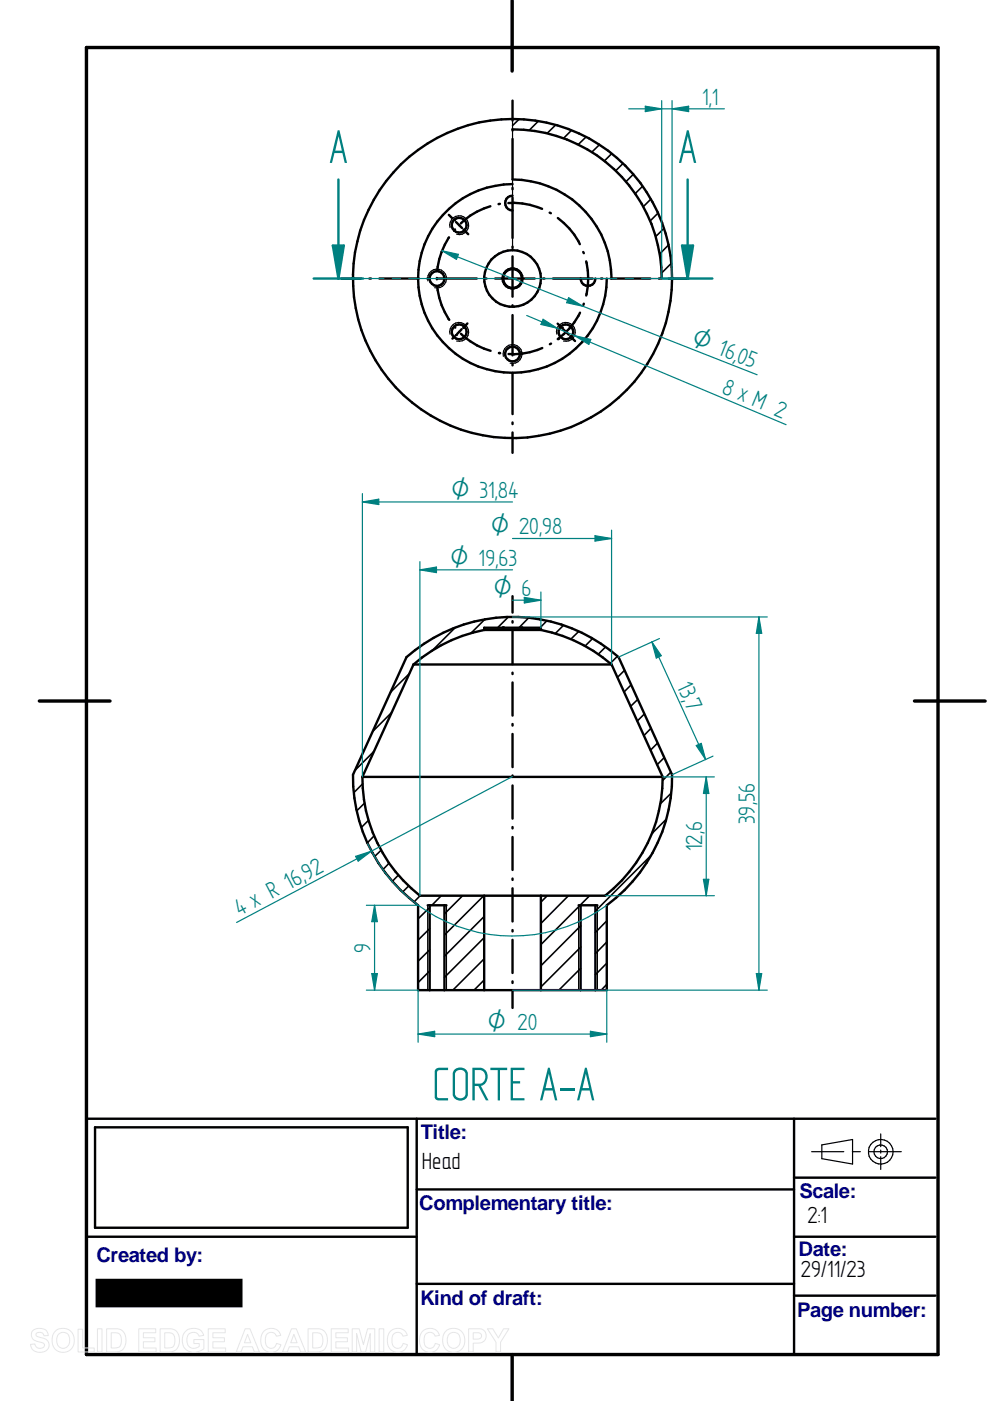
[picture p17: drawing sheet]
<svg xmlns="http://www.w3.org/2000/svg" width="210mm" height="297mm" viewBox="0 0 210 297" stroke-linecap="round" stroke-linejoin="round" font-family="sans-serif">
<defs><g id="words">
<g font-size="11.3" fill="#008080">
<text x="69.8" y="34.5">A</text>
<text x="143.8" y="34.5">A</text>
<text x="91.7" y="233.3">CORTE A-A</text>
</g>
<g font-size="5.6" fill="#008080">
<text x="148.8" y="22.2">1,1</text>
<text x="156" y="76.7" transform="rotate(21 156 76.7)">05</text>
<text x="152.9" y="83.3" transform="rotate(23 152.9 83.3)">8 x M 2</text>
<text x="143.4" y="145.4" transform="rotate(65 143.4 145.4)">13,</text>
<text x="145" y="149" transform="rotate(65 145 149)">7</text>
<text x="160.1" y="174.8" transform="rotate(-90 160.1 174.8)">39,56</text>
<text x="148.8" y="180.5" transform="rotate(-90 148.8 180.5)">12,6</text>
<text x="65.1" y="186.7" transform="rotate(-28 65.1 186.7)">92</text>
<text x="50.8" y="194.2" transform="rotate(-28 50.8 194.2)">4 x R 16,</text>
<text x="78.5" y="202" transform="rotate(-90 78.5 202)">9</text>
</g>
<g font-size="5.6">
<text x="89.4" y="247.8">Head</text>
<text x="171.2" y="259.3">2:1</text>
<text x="169.8" y="270.8">29/11/23</text>
</g>
<g font-size="5.4" fill="#008080">
<text x="146.4" y="73" transform="rotate(21 146.4 73)">O 16,</text>
<text x="95.7" y="105.5">O 31,84</text>
<text x="104.1" y="113.3">O 20,98</text>
<text x="95.5" y="119.9">O 19,63</text>
<text x="104.6" y="126.4">O 6</text>
<text x="103.4" y="218.4">O 20</text>
</g>
<g font-size="4.3" fill="#000080">
<text x="89.2" y="241.5">Title:</text>
<text x="88.9" y="256.6">Complementary title:</text>
<text x="169.5" y="254">Scale:</text>
<text x="20.4" y="267.6">Created by:</text>
<text x="169.3" y="266.2">Date:</text>
<text x="89.1" y="276.6">Kind of draft:</text>
<text x="169" y="279.2">Page number:</text>
</g>
</g></defs>
<path d="M18.3 10.1h180.6v277.1h-180.6zM108.6 .1v15M8.3 148.6h15M193.9 148.6h15M108.6 287.2v9.9" fill="none" stroke="#000" stroke-width=".72"/>
<g fill="none" stroke="#000" stroke-width=".51">
<path d="M108.7 21.3v4.3M108.7 27.4v.3M108.7 29.5v8.5M108.7 39.8v.3M108.7 38.1a21 21 0 0 1 21 21M108.7 27.4a31.6 31.6 0 0 1 31.6 31.7M108.7 39a20 20 0 0 0-20 20 20 20 0 0 0 19.9 20 20 20 0 0 0 20.1-19.9M122.7 28.3a33.8 33.8 0 0 0-47.8 31.6 33.8 33.8 0 0 0 49.3 29.2 33.8 33.8 0 0 0 4.7-57.1l-4-2.7-2.2-1M72.4 59.1h4.1M78.3 59.1h.4M80.4 59.1h8.4M90.6 59.1h.3"/>
<path d="M92.6 58.9v.3M92.7 59.1h8.4M95.2 45.6l.6 .6M95.2 50.3a15.1 15.1 0 0 0-2.4 6.8M96.5 48.6l-.2 .3M96.7 47.1l1.3 1.2M98.7 49.1l.6 .6M102.9 59.1h.3M104 43.7a14.9 14.9 0 0 0-6.3 3.7M105 59.1h8.4M106 43.2l-.3 .1M107.8 43.1a15.4 15.4 0 0 1 7.1 1.2"/>
<path d="M108.7 41.5a1.57 1.57 0 0 0-1.6 1.6 1.57 1.57 0 0 0 1.6 1.5M108.7 41.9v8.6M108.7 52.3v.3M108.7 54.4v8.5M115.1 59.1h.3M116.5 45.1l.3 .1M117.3 59.1h8.3M118.3 46.2a15.1 15.1 0 0 1 4.6 5.6M123.7 53.4l.1 .3M124.3 55.4a15.7 15.7 0 0 1 0 7.3M126.2 59.1a1.57 1.57 0 0 1-1.5 1.5 1.57 1.57 0 0 1-1.6-1.5M127.4 59.1h.3"/>
<path d="M129.5 59.1h8.4M139.7 59.1h.3M141.8 59.1h4.2M92.8 61a14.9 14.9 0 0 0 2.5 6.8M96.3 69.3l.2 .2M96.4 71.3l-.5 .5M97.7 70.8a15.4 15.4 0 0 0 6.3 3.6M97.9 69.8l-1 1M99.1 68.6l-.5 .6M105.8 74.8l.2 .1M108.7 64.7v.3M108.7 66.8v8.6"/>
<path d="M108.7 77.1v.4M108.7 79.2v8.6M115 73.8a15.1 15.1 0 0 1-7.2 1.3M116.8 72.9l-.2 .1M118.2 68.6l.6 .6M119.4 69.8l1.2 1.2M121.3 71.7l.6 .6M123 66.3a15.1 15.1 0 0 1-4.7 5.6M123.8 64.4l-.1 .2M108.7 89.6v.3M108.7 91.7v4.3M20.2 239h66.2v21.3h-66.2z"/>
<path d="M88.3 237.2v50M168.4 237.2v50M198.3 237.2h-180v50M88.3 252.2h80.1M168.4 249.7h29.9M18.3 262.2h70M88.3 272.2h80.1M168.4 262.2h29.9M168.4 274.7h29.9"/>
<circle cx="92.7" cy="59.1" r="1.57"/>
<circle cx="97.4" cy="47.7" r="1.58"/>
<circle cx="108.7" cy="59.1" r="2"/>
<circle cx="108.7" cy="59" r="2.12"/>
<circle cx="108.7" cy="59.1" r="6"/>
<circle cx="97.4" cy="70.4" r="1.58"/>
<circle cx="108.7" cy="75.1" r="1.57"/>
<circle cx="120" cy="70.4" r="1.57"/>
</g>
<g fill="none" stroke="#000" stroke-width=".25">
<path d="M108.7 25.2v27.8M90.7 59.6a2 2 0 0 1 1.8-2.5 2 2 0 0 1 2.1 2.1 2 2 0 0 1-2.4 1.8M95.4 48.3a2 2 0 0 1 1.8-2.6 2 2 0 0 1 2.1 2.2 2 2 0 0 1-2.5 1.8M114.7 59.1h27.8M95.4 70.9a2 2 0 0 1 1.8-2.5 2 2 0 0 1 2.1 2.2 2 2 0 0 1-2.5 1.7M106.7 75.6a2 2 0 0 1 1.8-2.5 2 2 0 0 1 2.1 2.1 2 2 0 0 1-2.4 1.8M118.1 70.9a2 2 0 0 1 1.8-2.5 2 2 0 0 1 2.1 2.2 2 2 0 0 1-2.5 1.7M172.1 244.2h6.8M174.2 242.7l6.6-1.1v5.2l-6.6-1.1zM180.7 244.2h1.7M184.2 244.2h6.9M186.7 240.4v2.7"/>
<path d="M186.7 243.8v.7M186.7 245.2v2.7"/>
<circle cx="186.7" cy="244.2" r="1.44"/>
<circle cx="186.7" cy="244.2" r="2.61"/>
</g>
<g fill="none" stroke="#000" stroke-width=".34">
<path d="M110.1 25.3l-1.4 1.3M114.1 25.7l-1.9 1.9M117.8 26.5l-1.8 1.8M121.2 27.6l-1.7 1.7M124.2 29l-1.6 1.6M127.1 30.7l-1.6 1.6M129.7 32.6l-1.6 1.5M132.1 34.7l-1.5 1.5M134.3 37l-1.6 1.5M136.2 39.5l-1.5 1.6M138 42.2l-1.6 1.6M139.5 45.2l-1.7 1.7"/>
<path d="M140.8 48.4l-1.8 1.8M141.7 51.9l-1.8 1.9M142.3 55.8l-2 2.1"/>
</g>
<g fill="#000">
<circle cx="96.3" cy="46.7" r=".25"/>
<circle cx="98.3" cy="48.7" r=".25"/>
<circle cx="96.6" cy="71" r=".25"/>
<circle cx="98.2" cy="69.5" r=".25"/>
<circle cx="105.8" cy="74.8" r=".25"/>
<circle cx="118.3" cy="71.9" r=".25"/>
<circle cx="119.1" cy="69.5" r=".25"/>
<circle cx="120.9" cy="71.3" r=".25"/>
</g>
<path d="M71.8 59.1h9.6M83.2 59.1h1.7M86.7 59.1h19.4M107.9 59.1h1.7M111.4 59.1h19.4M132.5 59.1h1.8M136.1 59.1h9.7" fill="none" stroke="#008080" stroke-width=".25"/>
<path d="M71.8 38.1v21h5.2M140.5 59.1h5.3" fill="none" stroke="#008080" stroke-width=".51"/>
<path d="M70.6 52.1h2.3l-1.1 7z" fill="#008080"/>
<path d="M145.8 38.1v21M70.6 52.1h2.3l-1.1 7z" fill="none" stroke="#008080" stroke-width=".51"/>
<path d="M144.6 52.1h2.3l-1.1 7z" fill="#008080"/>
<path d="M66.5 59.1h5.3M144.6 52.1h2.3l-1.1 7zM145.8 59.1h5.2" fill="none" stroke="#008080" stroke-width=".51"/>
<g fill="none" stroke="#000" stroke-width=".34">
<path d="M96.6 133l-4.9 4.9M102.8 131.3l-3 3M107.8 130.8l-2.3 2.3M112.1 131l-2.1 2.1M116 131.6l-1.5 1.5M119.5 132.6l-1.8 1.7M122.7 133.9l-1.7 1.6M125.6 135.4l-1.6 1.6M128.4 137.2l-1.6 1.5M130.9 139.1l-1.5 1.6M79.3 159.3l-4 4M83.1 151l-4.1 4.1"/>
<path d="M86.8 142.8l-4 4M132.4 142.1l-1.5 1.5M133.8 145.2l-1.5 1.5M135.2 148.3l-1.5 1.5M136.6 151.4l-1.5 1.5M138 154.4l-1.5 1.6M139.4 157.5l-1.5 1.5M76.9 166.2l-1.9 1.9M77.3 170.3l-1.7 1.6M78.1 173.9l-1.5 1.5M79.3 177.2l-1.4 1.5M140.8 160.6l-1.5 1.5"/>
<path d="M141.3 173.7l-3.1 3M142.2 163.7l-1.7 1.8M142.3 168.1l-2.3 2.3M80.8 180.3l-1.4 1.3M82.5 183l-1.3 1.4M84.5 185.5l-1.3 1.4M86.7 187.8l-1.4 1.3M89.1 189.9l-1.3 1.3M91.1 192.4l-2.5 2.4M91.1 196.9l-2.5 2.4M93.6 189.9l-2 2M98.1 189.9l-3.9 3.9"/>
<path d="M102.6 189.9l-8.4 8.3M102.7 194.3l-8.5 8.4M102.7 198.8l-8.5 8.4M116 189.9l-1.3 1.4M120.5 189.9l-5.8 5.9M123.1 196.3l-8.4 8.5M125 189.9l-10.3 10.4M128.7 195.2l-2.5 2.5M128.7 199.7l-2.5 2.5M138 181.4l-11.8 11.8M91.1 201.4l-2.5 2.4M91.1 205.9l-2.5 2.4"/>
<path d="M102.7 203.3l-6.7 6.6M102.7 207.8l-2.2 2.1M123.1 200.8l-8.4 8.5M123.1 205.3l-4.6 4.6M123.1 209.8l-.1 .1M128.7 204.2l-2.5 2.5M128.7 208.7l-1.2 1.2"/>
</g>
<g fill="none" stroke="#000" stroke-width=".51">
<path d="M86.2 139.3a33.9 33.9 0 0 1 44.9 0l11.4 25a33.9 33.9 0 0 1-13.8 27.6v18h-40.1v-18a34.1 34.1 0 0 1-13.8-27.6zM102.7 133.6a31.8 31.8 0 0 0-15 7.3M102.7 133.6h12M106.7 133.1h-.1M108.7 126.4v3.5M108.7 131.7v.3M108.7 133.8v7M110.7 133.1h.1M114.7 133.6v-.5h-12v.5M114.7 133.6a32.3 32.3 0 0 1 15 7.3M87.7 140.9l-10.9 23.8M87.7 140.9h42"/>
<path d="M108.7 142.6v.3M108.7 144.7v7M108.7 153.5v.3M108.7 155.6v7M129.7 140.9l10.8 23.8M76.8 164.7a31.8 31.8 0 0 0 12.2 25.2h39.3a31.8 31.8 0 0 0 12.2-25.2M76.8 164.7h63.7M108.7 164.4v.3M108.7 166.5v7.1M108.7 175.3v.3M108.7 177.5v6.9M90.7 191.9h4"/>
<path d="M91.1 191.9v18M94.2 191.9v18M102.7 189.9v20M108.7 186.3v.3M108.7 188.3v7.1M108.7 197.2v.3M108.7 199.3v7M114.7 189.9v20M122.7 191.9h4M123.1 191.9v18M126.2 191.9v18M108.7 208.1v.3"/>
<path d="M108.7 210.2v3.5"/>
</g>
<circle cx="106.7" cy="133.1" r=".25" fill="#000"/>
<path d="M90.7 191.9v18M94.7 191.9v18M122.7 191.9v18M126.7 191.9v18" fill="none" stroke="#000" stroke-width=".25"/>
<path d="M111.2 126.7l3.5 .6-3.5 .5zM114.7 125.5v7.6" fill="none" stroke="#008080" stroke-width=".25"/>
<path d="M111.2 126.7l3.5 .6-3.5 .5z" fill="#008080"/>
<path d="M126.2 113.6l3.5 .6-3.5 .5zM129.7 112.4v28.5M108.7 127.3h6" fill="none" stroke="#008080" stroke-width=".25"/>
<path d="M126.2 113.6l3.5 .6-3.5 .5z" fill="#008080"/>
<path d="M89 119.1v70.8M108.7 114.2h21M89 120.8l3.5-.6v1.2z" fill="none" stroke="#008080" stroke-width=".25"/>
<path d="M89 120.8l3.5-.6v1.2z" fill="#008080"/>
<path d="M76.8 106.4l3.5-.6v1.2zM76.8 104.6v60.1M89 120.8h19.7" fill="none" stroke="#008080" stroke-width=".25"/>
<path d="M76.8 106.4l3.5-.6v1.2z" fill="#008080"/>
<path d="M76.8 106.4h31.9M88.6 219.2l3.6-.5v1.1zM88.6 209.9v11.1M128.7 209.9v11.1" fill="none" stroke="#008080" stroke-width=".25"/>
<path d="M88.6 219.2l3.6-.5v1.1z" fill="#008080"/>
<path d="M125.2 218.7l3.5 .5-3.5 .6z" fill="none" stroke="#008080" stroke-width=".25"/>
<path d="M125.2 218.7l3.5 .5-3.5 .6z" fill="#008080"/>
<path d="M78 178.9a33.9 33.9 0 0 0 50.7 13M108.7 164.6l-58.5 31M75.4 181.6l3.3-1.1-2.8 2.1zM88.6 219.2h40.1" fill="none" stroke="#008080" stroke-width=".25"/>
<path d="M75.4 181.6l3.3-1.1-2.8 2.1z" fill="#008080"/>
<path d="M108.7 130.8h54M160.9 130.8l.6 3.5h-1.1zM108.7 209.9h54" fill="none" stroke="#008080" stroke-width=".25"/>
<path d="M160.9 130.8l.6 3.5h-1.1z" fill="#008080"/>
<path d="M160.4 206.4h1.1l-.6 3.5z" fill="none" stroke="#008080" stroke-width=".25"/>
<path d="M160.4 206.4h1.1l-.6 3.5z" fill="#008080"/>
<path d="M111.7 66.9l55 23.1M115.1 67.7l3.1 1.9-3.5-.8zM160.9 130.8v79.1" fill="none" stroke="#008080" stroke-width=".25"/>
<path d="M115.1 67.7l3.1 1.9-3.5-.8z" fill="#008080"/>
<path d="M121.8 71.2l3.5 .8-.5 1z" fill="none" stroke="#008080" stroke-width=".25"/>
<path d="M121.8 71.2l3.5 .8-.5 1z" fill="#008080"/>
<path d="M93.7 53.2l66.8 26.3M93.7 53.2l3.5 .7-.4 1.1z" fill="none" stroke="#008080" stroke-width=".25"/>
<path d="M93.7 53.2l3.5 .7-.4 1.1z" fill="#008080"/>
<path d="M120.6 63.1l3 1.8-3.5-.7z" fill="none" stroke="#008080" stroke-width=".25"/>
<path d="M120.6 63.1l3 1.8-3.5-.7z" fill="#008080"/>
<path d="M136.8 22.5l3.5 .6-3.5 .6zM140.3 21.3v37.8M142.5 21.3v37.8" fill="none" stroke="#008080" stroke-width=".25"/>
<path d="M136.8 22.5l3.5 .6-3.5 .6z" fill="#008080"/>
<path d="M142.5 23.1l3.5-.6v1.2z" fill="none" stroke="#008080" stroke-width=".25"/>
<path d="M142.5 23.1l3.5-.6v1.2z" fill="#008080"/>
<path d="M133.3 23.1h20.3M77.7 191.9h10.9M77.7 209.9h10.9M78.8 206.4h1.2l-.6 3.5z" fill="none" stroke="#008080" stroke-width=".25"/>
<path d="M78.8 206.4h1.2l-.6 3.5z" fill="#008080"/>
<path d="M79.4 191.9l.6 3.5h-1.2z" fill="none" stroke="#008080" stroke-width=".25"/>
<path d="M79.4 191.9l.6 3.5h-1.2z" fill="#008080"/>
<path d="M139.8 135.4l-8.7 3.9M147.6 158.1l1.1-.5 .9 3.4zM151.2 160.3l-8.7 4M79.4 191.9v18" fill="none" stroke="#008080" stroke-width=".25"/>
<path d="M147.6 158.1l1.1-.5 .9 3.4z" fill="#008080"/>
<path d="M138.2 136.1l2 2.9-1.1 .5z" fill="none" stroke="#008080" stroke-width=".25"/>
<path d="M138.2 136.1l2 2.9-1.1 .5z" fill="#008080"/>
<path d="M138.2 136.1l11.4 24.9M140.5 164.7h11M149.7 164.7l.6 3.5h-1.2zM128.3 189.9h23.2" fill="none" stroke="#008080" stroke-width=".25"/>
<path d="M149.7 164.7l.6 3.5h-1.2z" fill="#008080"/>
<path d="M149.1 186.4h1.2l-.6 3.5z" fill="none" stroke="#008080" stroke-width=".25"/>
<path d="M149.1 186.4h1.2l-.6 3.5z" fill="#008080"/>
<path d="M149.7 164.7v25.2" fill="none" stroke="#008080" stroke-width=".25"/>
<g fill="none" stroke="#e6e6e6" stroke-width=".21">
<path d="M7 282.1a2.33 2.33 0 0 1 2.9 .2l.3 .9h-.9a.91 .91 0 0 0-.7-.7 .91 .91 0 0 0-1 .5l.1 .3 .5 .2a2.12 2.12 0 0 1 2.2 1.4 1.76 1.76 0 0 1-2.4 1.8l-.7-.2-.6-.7-.2-.8 .9-.1a1.05 1.05 0 0 0 .9 1 1.05 1.05 0 0 0 1.1-.7 1.7 1.7 0 0 0-1.6-.8 1.39 1.39 0 0 1-.8-2.3zM11.7 282.3a2.47 2.47 0 0 1 3.1-.2 2.47 2.47 0 0 1 .8 3 2.4 2.4 0 0 1-3 1.5 2.4 2.4 0 0 1-1.5-3.1zM12.4 282.9a1.39 1.39 0 0 1 1.7-.3 1.39 1.39 0 0 1 .7 1.5 1.41 1.41 0 0 1-1.4 1.8 1.41 1.41 0 0 1-1.4-1.8l.1-.7zM16.6 281.8h.9v4h2.5v.8h-3.4zM20.7 281.7h.9v4.9h-.9zM20.7 286.6h.1M22.6 281.7h1.8a2.2 2.2 0 0 1 2.3 2.8 2.05 2.05 0 0 1-2.3 2.1h-1.8zM23.6 282.6a1.8 1.8 0 0 1 1.9 .5 2.03 2.03 0 0 1-.4 2.6l-1.5 .1zM29.4 281.7h3.6v.9h-2.6v1h2.5v.9h-2.5v1.3h2.7v.8h-3.7zM34 281.7h1.7a2.2 2.2 0 0 1 2.3 2.8 2.05 2.05 0 0 1-2.2 2.1h-1.8zM34.9 282.6a1.8 1.8 0 0 1 2 .5 2.03 2.03 0 0 1-.5 2.6l-1.5 .1zM39.3 282.3a2.56 2.56 0 0 1 3.6 .2l.3 .6-1 .2a1.36 1.36 0 0 0-1.6-.7 1.36 1.36 0 0 0-1 1.5 1.55 1.55 0 0 0 .8 1.6 1.55 1.55 0 0 0 1.8-.2v-.6h-1.1v-.9h2.1v2a2.7 2.7 0 0 1-4.5-1.2 2.79 2.79 0 0 1 .6-2.5z"/>
<path d="M44.2 281.7h3.6v.9h-2.7v1h2.5v.9h-2.5v1.3h2.7v.8h-3.6zM52 281.7h1l2 4.9h-1.1l-.4-1.1h-2l-.4 1.1h-1zM52.5 282.9l.7 1.8h-1.4zM55.9 282.3a2.15 2.15 0 0 1 3.6 .8l-.9 .2a1.24 1.24 0 0 0-1.6-.7 1.24 1.24 0 0 0-.7 1.5 1.25 1.25 0 0 0 .5 1.6 1.25 1.25 0 0 0 1.6-.3l.2-.6 1 .3a2.19 2.19 0 0 1-2.6 1.6 2.19 2.19 0 0 1-1.7-2.5l.1-.9zM61.8 281.7h1l2 4.9h-1l-.5-1.1h-2l-.4 1.1h-1zM62.3 282.9l.7 1.8h-1.4zM65.3 281.7h1.8a2.2 2.2 0 0 1 2.3 2.8 2.05 2.05 0 0 1-2.3 2.1h-1.8zM66.3 282.6a1.8 1.8 0 0 1 1.9 .5 2.03 2.03 0 0 1-.4 2.6l-1.5 .1zM70.2 281.7h3.6v.9h-2.6v1h2.5v.9h-2.5v1.3h2.7v.8h-3.7zM74.7 281.7h1.5l.8 3.4 .9-3.4h1.6v4.9h-1v-3.9l-1 3.9h-.9l-1-3.9v3.9h-.9zM80.4 281.7h1v4.9h-1zM80.4 286.6h.1"/>
<path d="M82.7 282.3a2.15 2.15 0 0 1 3.7 .8l-1 .2a1.24 1.24 0 0 0-1.6-.7 1.24 1.24 0 0 0-.7 1.5 1.25 1.25 0 0 0 .5 1.6 1.25 1.25 0 0 0 1.6-.3l.3-.6 .9 .3a2.19 2.19 0 0 1-2.6 1.6 2.19 2.19 0 0 1-1.7-2.5l.1-.9zM89.5 282.3a2.15 2.15 0 0 1 3.7 .8l-1 .2a1.24 1.24 0 0 0-1.5-.7 1.24 1.24 0 0 0-.8 1.5 1.25 1.25 0 0 0 .5 1.6 1.25 1.25 0 0 0 1.6-.3l.3-.6 .9 .3a2.19 2.19 0 0 1-2.5 1.6 2.19 2.19 0 0 1-1.8-2.5l.1-.9zM94.5 282.3a2.47 2.47 0 0 1 3.1-.2 2.47 2.47 0 0 1 .8 3 2.4 2.4 0 0 1-3 1.5 2.4 2.4 0 0 1-1.5-3.1zM95.2 282.9a1.39 1.39 0 0 1 1.7-.3 1.39 1.39 0 0 1 .7 1.5 1.41 1.41 0 0 1-1.4 1.8 1.41 1.41 0 0 1-1.4-1.8l.1-.7zM99.4 281.7h1.5a1.58 1.58 0 0 1 2 .8 1.58 1.58 0 0 1-.6 2.1l-.8 .1-1.2 .1v1.8h-.9zM100.3 282.6h.5a.87 .87 0 0 1 1.3 .8l-.5 .4-1.3 .1zM103.3 281.7h1.2l1.2 2 1.1-2h1.1l-1.8 2.9v2h-.9v-2z"/>
</g>
<path d="M20.4 271.3h30.8v5.7h-30.8z" fill="#000" stroke="#000" stroke-width=".35"/>
<use href="#words"/>
</svg>
